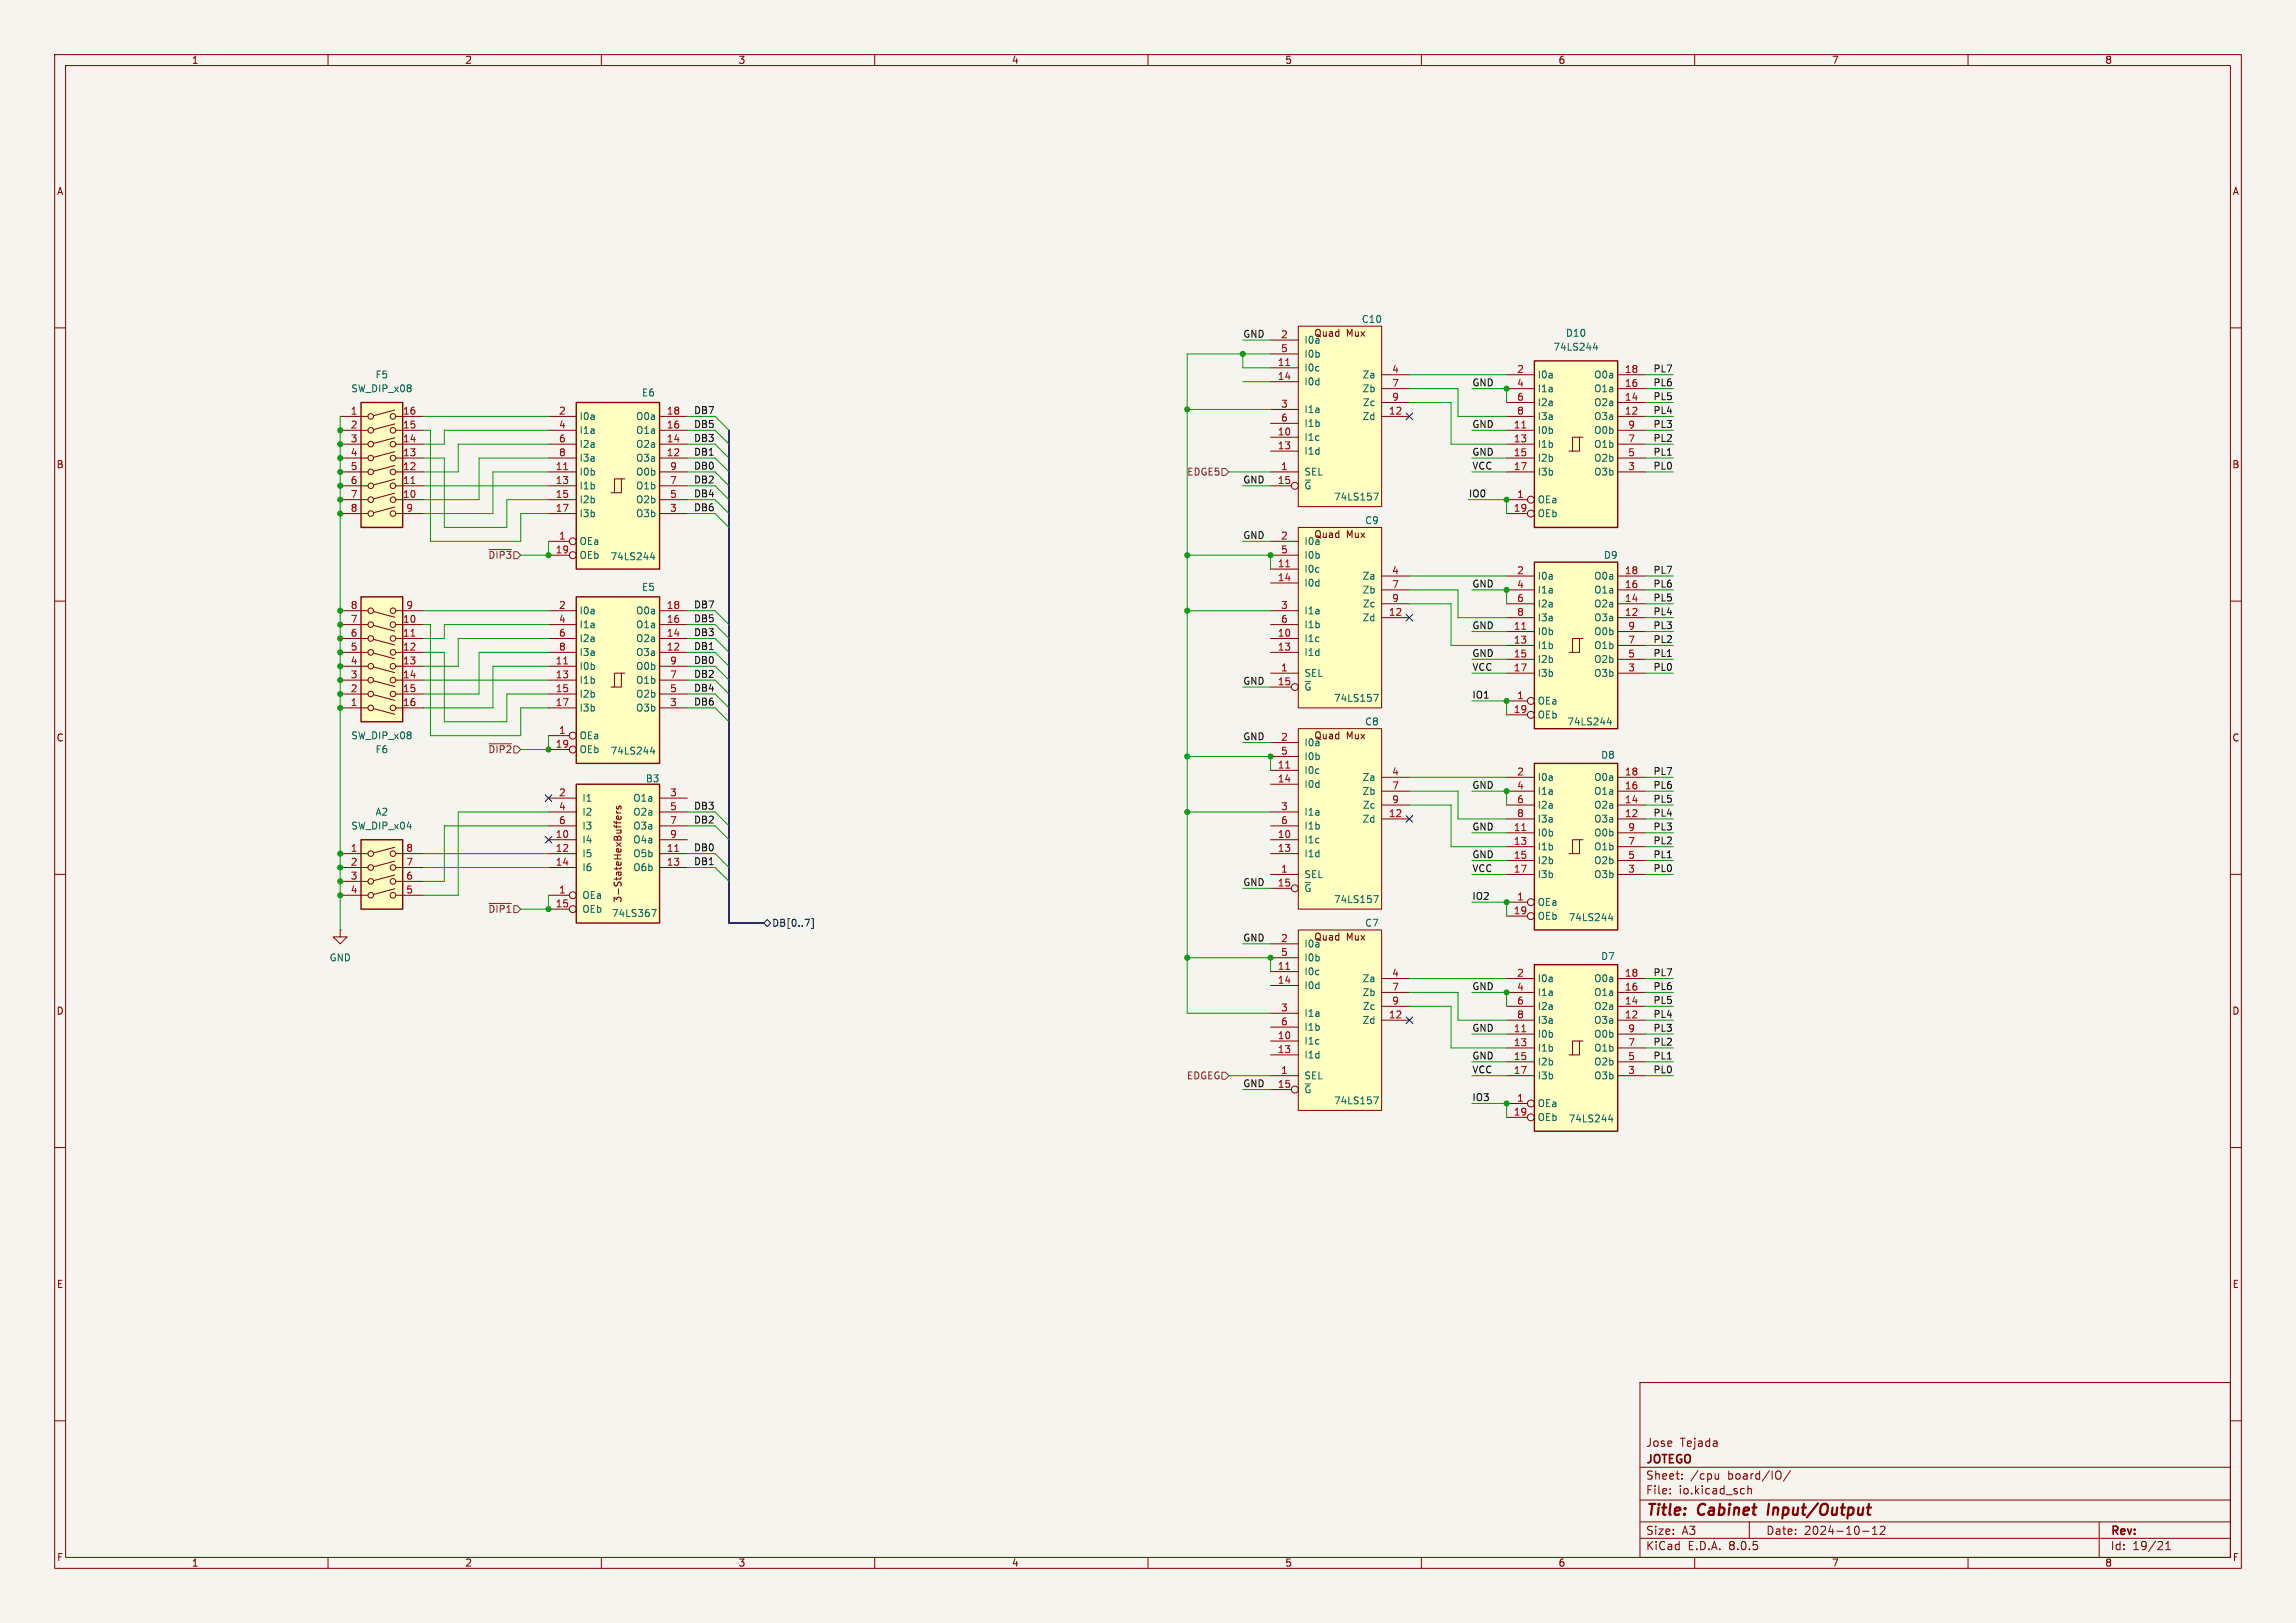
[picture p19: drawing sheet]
<svg xmlns="http://www.w3.org/2000/svg" width="420mm" height="297mm" viewBox="0 0 420 297" stroke-linecap="round" stroke-linejoin="round" font-family="sans-serif">
<defs><g id="words">
<g font-size="2.8" fill="#840000">
<text x="301" y="277.9">Title:</text>
<text x="310.6" y="277.9">Cabinet</text>
<text x="324.2" y="277.9">Input/Output</text>
</g>
<g font-size="2.1" fill="#840000">
<text x="301" y="268.2">JOTEGO</text>
<text x="301" y="265">Jose</text>
<text x="307.3" y="265">Tejada</text>
<text x="301" y="273.7">File:</text>
<text x="301" y="271">Sheet:</text>
<text x="307.1" y="273.7">io.kicad_sch</text>
<text x="309.2" y="271">/cpu</text>
<text x="316.1" y="271">board/IO/</text>
<text x="301" y="281.1">Size:</text>
<text x="307.6" y="281.1">A3</text>
<text x="323" y="281.1">Date:</text>
<text x="330" y="281.1">2024-10-12</text>
<text x="386" y="281.3">Rev:</text>
<text x="301" y="283.9">KiCad</text>
<text x="308.7" y="283.9">E.D.A.</text>
<text x="316.3" y="283.9">8.0.5</text>
<text x="386" y="283.9">Id:</text>
<text x="390.1" y="283.9">19/21</text>
</g>
<g font-size="1.8" fill="#840000">
<text x="35" y="11.9">1</text>
<text x="85" y="11.9">2</text>
<text x="135" y="11.9">3</text>
<text x="185" y="11.9">4</text>
<text x="235" y="11.9">5</text>
<text x="285" y="11.9">6</text>
<text x="335" y="11.9">7</text>
<text x="385" y="11.9">8</text>
<text x="10.3" y="35.9">A</text>
<text x="408.3" y="35.9">A</text>
<text x="240.3" y="61.8">Quad</text>
<text x="246.3" y="61.8">Mux</text>
<text x="10.3" y="85.9">B</text>
<text x="408.2" y="85.9">B</text>
<text x="240.3" y="98.7">Quad</text>
<text x="246.3" y="98.7">Mux</text>
<text x="10.3" y="135.9">C</text>
<text x="240.3" y="135.5">Quad</text>
<text x="246.3" y="135.5">Mux</text>
<text x="408.2" y="135.9">C</text>
<text x="113.9" y="165.3" transform="rotate(-90 113.9 165.3)">3-StateHexBuffers</text>
<text x="240.3" y="172.3">Quad</text>
<text x="246.3" y="172.3">Mux</text>
<text x="10.3" y="185.9">D</text>
<text x="408.2" y="185.9">D</text>
<text x="10.3" y="235.9">E</text>
<text x="408.3" y="235.9">E</text>
<text x="10.3" y="285.9">F</text>
<text x="35" y="286.9">1</text>
<text x="85" y="286.9">2</text>
<text x="135" y="286.9">3</text>
<text x="185" y="286.9">4</text>
<text x="235" y="286.9">5</text>
<text x="285" y="286.9">6</text>
<text x="335" y="286.9">7</text>
<text x="385" y="286.9">8</text>
<text x="408.3" y="285.9">F</text>
</g>
<g font-size="1.8" fill="#006464">
<text x="249" y="59.3">C10</text>
<text x="238.5" y="63.1">I0a</text>
<text x="238.5" y="65.6">I0b</text>
<text x="284" y="64.4">74LS244</text>
<text x="286.3" y="61.8">D10</text>
<text x="64.2" y="72">SW_DIP_x08</text>
<text x="68.6" y="69.4">F5</text>
<text x="238.5" y="68.2">I0c</text>
<text x="238.5" y="70.7">I0d</text>
<text x="249.2" y="69.4">Za</text>
<text x="249.2" y="72">Zb</text>
<text x="281.2" y="69.4">I0a</text>
<text x="281.2" y="72">I1a</text>
<text x="291.5" y="72">O1a</text>
<text x="291.5" y="69.4">O0a</text>
<text x="105.9" y="77.1">I0a</text>
<text x="116.2" y="77.1">O0a</text>
<text x="117.3" y="72.7">E6</text>
<text x="238.5" y="75.8">I1a</text>
<text x="249.2" y="77.1">Zd</text>
<text x="249.2" y="74.5">Zc</text>
<text x="281.2" y="74.5">I2a</text>
<text x="281.2" y="77.1">I3a</text>
<text x="291.5" y="77.1">O3a</text>
<text x="291.5" y="74.5">O2a</text>
<text x="105.9" y="79.6">I1a</text>
<text x="105.9" y="82.1">I2a</text>
<text x="116.2" y="82.1">O2a</text>
<text x="116.2" y="79.6">O1a</text>
<text x="238.5" y="80.9">I1c</text>
<text x="238.5" y="83.4">I1d</text>
<text x="238.5" y="78.3">I1b</text>
<text x="281.2" y="79.6">I0b</text>
<text x="281.2" y="82.1">I1b</text>
<text x="291.5" y="82.1">O1b</text>
<text x="291.5" y="79.6">O0b</text>
<text x="105.9" y="87.2">I0b</text>
<text x="105.9" y="89.8">I1b</text>
<text x="105.9" y="84.7">I3a</text>
<text x="116.2" y="84.7">O3a</text>
<text x="116.2" y="89.8">O1b</text>
<text x="116.2" y="87.2">O0b</text>
<text x="238.5" y="87.2">SEL</text>
<text x="238.5" y="89.8">~{G}</text>
<text x="281.2" y="84.7">I2b</text>
<text x="281.2" y="87.2">I3b</text>
<text x="291.5" y="87.2">O3b</text>
<text x="291.5" y="84.7">O2b</text>
<text x="105.9" y="92.3">I2b</text>
<text x="105.9" y="94.8">I3b</text>
<text x="116.2" y="94.8">O3b</text>
<text x="116.2" y="92.3">O2b</text>
<text x="243.9" y="91.8">74LS157</text>
<text x="281.2" y="92.3">OEa</text>
<text x="281.2" y="94.8">OEb</text>
<text x="105.9" y="99.9">OEa</text>
<text x="238.5" y="99.9">I0a</text>
<text x="249.6" y="96.1">C9</text>
<text x="105.9" y="102.5">OEb</text>
<text x="111.6" y="102.7">74LS244</text>
<text x="238.5" y="105">I0c</text>
<text x="238.5" y="107.5">I0d</text>
<text x="238.5" y="102.5">I0b</text>
<text x="249.2" y="106.3">Za</text>
<text x="281.2" y="106.3">I0a</text>
<text x="291.5" y="106.3">O0a</text>
<text x="293.3" y="102.5">D9</text>
<text x="105.9" y="112.6">I0a</text>
<text x="116.2" y="112.6">O0a</text>
<text x="117.3" y="108.3">E5</text>
<text x="238.5" y="112.6">I1a</text>
<text x="249.2" y="113.9">Zd</text>
<text x="249.2" y="108.8">Zb</text>
<text x="249.2" y="111.4">Zc</text>
<text x="281.2" y="108.8">I1a</text>
<text x="281.2" y="111.4">I2a</text>
<text x="281.2" y="113.9">I3a</text>
<text x="291.5" y="113.9">O3a</text>
<text x="291.5" y="111.4">O2a</text>
<text x="291.5" y="108.8">O1a</text>
<text x="105.9" y="115.2">I1a</text>
<text x="105.9" y="117.7">I2a</text>
<text x="116.2" y="117.7">O2a</text>
<text x="116.2" y="115.2">O1a</text>
<text x="238.5" y="117.7">I1c</text>
<text x="238.5" y="115.2">I1b</text>
<text x="281.2" y="116.4">I0b</text>
<text x="281.2" y="119">I1b</text>
<text x="291.5" y="119">O1b</text>
<text x="291.5" y="116.4">O0b</text>
<text x="105.9" y="122.8">I0b</text>
<text x="105.9" y="125.3">I1b</text>
<text x="105.9" y="120.2">I3a</text>
<text x="116.2" y="120.2">O3a</text>
<text x="116.2" y="125.3">O1b</text>
<text x="116.2" y="122.8">O0b</text>
<text x="238.5" y="124.1">SEL</text>
<text x="238.5" y="120.2">I1d</text>
<text x="281.2" y="121.5">I2b</text>
<text x="281.2" y="124.1">I3b</text>
<text x="291.5" y="124.1">O3b</text>
<text x="291.5" y="121.5">O2b</text>
<text x="105.9" y="127.9">I2b</text>
<text x="105.9" y="130.4">I3b</text>
<text x="116.2" y="130.4">O3b</text>
<text x="116.2" y="127.9">O2b</text>
<text x="238.5" y="126.6">~{G}</text>
<text x="243.9" y="128.6">74LS157</text>
<text x="281.2" y="129.1">OEa</text>
<text x="281.2" y="131.7">OEb</text>
<text x="64.2" y="135.5">SW_DIP_x08</text>
<text x="105.9" y="135.5">OEa</text>
<text x="238.5" y="136.8">I0a</text>
<text x="249.6" y="132.9">C8</text>
<text x="286.6" y="132.9">74LS244</text>
<text x="68.6" y="138">F6</text>
<text x="105.9" y="138">OEb</text>
<text x="111.6" y="138.3">74LS244</text>
<text x="118" y="143.4">B3</text>
<text x="238.5" y="141.8">I0c</text>
<text x="238.5" y="139.3">I0b</text>
<text x="249.2" y="143.1">Za</text>
<text x="281.2" y="143.1">I0a</text>
<text x="291.5" y="143.1">O0a</text>
<text x="292.8" y="139">D8</text>
<text x="68.6" y="149.5">A2</text>
<text x="106.4" y="146.9">I1</text>
<text x="106.4" y="149.5">I2</text>
<text x="115.7" y="146.9">O1a</text>
<text x="115.7" y="149.5">O2a</text>
<text x="238.5" y="144.4">I0d</text>
<text x="238.5" y="149.5">I1a</text>
<text x="249.2" y="145.6">Zb</text>
<text x="249.2" y="148.2">Zc</text>
<text x="281.2" y="145.6">I1a</text>
<text x="281.2" y="148.2">I2a</text>
<text x="291.5" y="148.2">O2a</text>
<text x="291.5" y="145.6">O1a</text>
<text x="64.2" y="152">SW_DIP_x04</text>
<text x="106.4" y="154.5">I4</text>
<text x="106.4" y="152">I3</text>
<text x="115.7" y="152">O3a</text>
<text x="115.7" y="154.5">O4a</text>
<text x="238.5" y="154.5">I1c</text>
<text x="238.5" y="152">I1b</text>
<text x="249.2" y="150.7">Zd</text>
<text x="281.2" y="153.3">I0b</text>
<text x="281.2" y="155.8">I1b</text>
<text x="281.2" y="150.7">I3a</text>
<text x="291.5" y="150.7">O3a</text>
<text x="291.5" y="155.8">O1b</text>
<text x="291.5" y="153.3">O0b</text>
<text x="106.4" y="157.1">I5</text>
<text x="106.4" y="159.6">I6</text>
<text x="115.7" y="157.1">O5b</text>
<text x="115.7" y="159.6">O6b</text>
<text x="238.5" y="160.9">SEL</text>
<text x="238.5" y="157.1">I1d</text>
<text x="281.2" y="158.3">I2b</text>
<text x="281.2" y="160.9">I3b</text>
<text x="291.5" y="160.9">O3b</text>
<text x="291.5" y="158.3">O2b</text>
<text x="106.4" y="164.7">OEa</text>
<text x="106.4" y="167.2">OEb</text>
<text x="111.8" y="168">74LS367</text>
<text x="238.5" y="163.4">~{G}</text>
<text x="243.9" y="165.5">74LS157</text>
<text x="281.2" y="166">OEa</text>
<text x="238.5" y="173.6">I0a</text>
<text x="249.6" y="169.8">C7</text>
<text x="281.2" y="168.5">OEb</text>
<text x="286.8" y="168.8">74LS244</text>
<text x="60.2" y="176.1">GND</text>
<text x="238.5" y="178.7">I0c</text>
<text x="238.5" y="176.1">I0b</text>
<text x="249.2" y="179.9">Za</text>
<text x="281.2" y="179.9">I0a</text>
<text x="291.5" y="179.9">O0a</text>
<text x="292.8" y="175.9">D7</text>
<text x="238.5" y="181.2">I0d</text>
<text x="249.2" y="182.5">Zb</text>
<text x="249.2" y="185">Zc</text>
<text x="281.2" y="182.5">I1a</text>
<text x="281.2" y="185">I2a</text>
<text x="291.5" y="185">O2a</text>
<text x="291.5" y="182.5">O1a</text>
<text x="238.5" y="191.4">I1c</text>
<text x="238.5" y="186.3">I1a</text>
<text x="238.5" y="188.8">I1b</text>
<text x="249.2" y="187.6">Zd</text>
<text x="281.2" y="190.1">I0b</text>
<text x="281.2" y="187.6">I3a</text>
<text x="291.5" y="187.6">O3a</text>
<text x="291.5" y="190.1">O0b</text>
<text x="238.5" y="197.7">SEL</text>
<text x="238.5" y="193.9">I1d</text>
<text x="281.2" y="192.6">I1b</text>
<text x="281.2" y="195.2">I2b</text>
<text x="281.2" y="197.7">I3b</text>
<text x="291.5" y="197.7">O3b</text>
<text x="291.5" y="195.2">O2b</text>
<text x="291.5" y="192.6">O1b</text>
<text x="238.5" y="200.3">~{G}</text>
<text x="243.9" y="202.3">74LS157</text>
<text x="281.2" y="202.8">OEa</text>
<text x="281.2" y="205.3">OEb</text>
<text x="286.8" y="205.6">74LS244</text>
</g>
<g font-size="1.8" fill="#0f0f0f">
<text x="227.3" y="61.9">GND</text>
<text x="269.2" y="70.8">GND</text>
<text x="302.4" y="68.2">PL7</text>
<text x="302.4" y="70.8">PL6</text>
<text x="126.9" y="75.9">DB7</text>
<text x="302.4" y="75.9">PL4</text>
<text x="302.4" y="73.3">PL5</text>
<text x="126.9" y="78.4">DB5</text>
<text x="126.9" y="83.5">DB1</text>
<text x="126.9" y="80.9">DB3</text>
<text x="269.2" y="83.5">GND</text>
<text x="269.2" y="78.4">GND</text>
<text x="302.4" y="83.5">PL1</text>
<text x="302.4" y="80.9">PL2</text>
<text x="302.4" y="78.4">PL3</text>
<text x="126.9" y="88.6">DB2</text>
<text x="126.9" y="86">DB0</text>
<text x="227.3" y="88.6">GND</text>
<text x="269.2" y="86">VCC</text>
<text x="302.4" y="86">PL0</text>
<text x="126.9" y="93.6">DB6</text>
<text x="126.9" y="91.1">DB4</text>
<text x="268.6" y="91.1">IO0</text>
<text x="227.3" y="98.7">GND</text>
<text x="269.2" y="107.6">GND</text>
<text x="302.4" y="105.1">PL7</text>
<text x="302.4" y="107.6">PL6</text>
<text x="126.9" y="114">DB5</text>
<text x="126.9" y="111.4">DB7</text>
<text x="302.4" y="112.7">PL4</text>
<text x="302.4" y="110.1">PL5</text>
<text x="126.9" y="119">DB1</text>
<text x="126.9" y="116.5">DB3</text>
<text x="269.2" y="115.2">GND</text>
<text x="302.4" y="115.2">PL3</text>
<text x="302.4" y="117.8">PL2</text>
<text x="126.9" y="124.1">DB2</text>
<text x="126.9" y="121.6">DB0</text>
<text x="227.3" y="125.4">GND</text>
<text x="269.2" y="122.8">VCC</text>
<text x="269.2" y="120.3">GND</text>
<text x="302.4" y="122.8">PL0</text>
<text x="302.4" y="120.3">PL1</text>
<text x="126.9" y="129.2">DB6</text>
<text x="126.9" y="126.7">DB4</text>
<text x="269.2" y="127.9">IO1</text>
<text x="227.3" y="135.5">GND</text>
<text x="302.4" y="141.9">PL7</text>
<text x="126.9" y="148.2">DB3</text>
<text x="269.2" y="144.4">GND</text>
<text x="302.4" y="147">PL5</text>
<text x="302.4" y="144.4">PL6</text>
<text x="302.4" y="149.5">PL4</text>
<text x="126.9" y="150.8">DB2</text>
<text x="126.9" y="155.9">DB0</text>
<text x="269.2" y="152.1">GND</text>
<text x="302.4" y="152.1">PL3</text>
<text x="302.4" y="154.6">PL2</text>
<text x="126.9" y="158.4">DB1</text>
<text x="269.2" y="159.7">VCC</text>
<text x="269.2" y="157.1">GND</text>
<text x="302.4" y="159.7">PL0</text>
<text x="302.4" y="157.1">PL1</text>
<text x="227.3" y="162.2">GND</text>
<text x="269.2" y="164.8">IO2</text>
<text x="227.3" y="172.4">GND</text>
<text x="302.4" y="178.7">PL7</text>
<text x="269.2" y="181.3">GND</text>
<text x="302.4" y="181.3">PL6</text>
<text x="302.4" y="183.8">PL5</text>
<text x="269.2" y="188.9">GND</text>
<text x="302.4" y="191.4">PL2</text>
<text x="302.4" y="186.3">PL4</text>
<text x="302.4" y="188.9">PL3</text>
<text x="269.2" y="196.5">VCC</text>
<text x="269.2" y="194">GND</text>
<text x="302.4" y="194">PL1</text>
<text x="302.4" y="196.5">PL0</text>
<text x="227.3" y="199">GND</text>
<text x="269.2" y="201.6">IO3</text>
</g>
<g font-size="1.8" fill="#a90000">
<text x="234.2" y="62">2</text>
<text x="234.2" y="64.5">5</text>
<text x="233.6" y="67.1">11</text>
<text x="233.6" y="69.6">14</text>
<text x="254.6" y="68.3">4</text>
<text x="254.6" y="70.9">7</text>
<text x="277.4" y="68.3">2</text>
<text x="277.4" y="70.9">4</text>
<text x="297.1" y="70.9">16</text>
<text x="297.1" y="68.3">18</text>
<text x="64.1" y="75.9">1</text>
<text x="73.6" y="75.9">16</text>
<text x="102.2" y="75.9">2</text>
<text x="121.9" y="75.9">18</text>
<text x="234.2" y="74.7">3</text>
<text x="234.2" y="77.2">6</text>
<text x="254" y="75.9">12</text>
<text x="254.6" y="73.4">9</text>
<text x="277.4" y="73.4">6</text>
<text x="277.4" y="75.9">8</text>
<text x="297.1" y="75.9">12</text>
<text x="297.1" y="73.4">14</text>
<text x="64.1" y="78.5">2</text>
<text x="64.1" y="81">3</text>
<text x="64.1" y="83.6">4</text>
<text x="73.6" y="83.6">13</text>
<text x="73.6" y="81">14</text>
<text x="73.6" y="78.5">15</text>
<text x="102.2" y="78.5">4</text>
<text x="102.2" y="81">6</text>
<text x="102.2" y="83.6">8</text>
<text x="121.9" y="83.6">12</text>
<text x="121.9" y="81">14</text>
<text x="121.9" y="78.5">16</text>
<text x="233.6" y="79.8">10</text>
<text x="233.6" y="82.3">13</text>
<text x="276.8" y="78.5">11</text>
<text x="276.8" y="81">13</text>
<text x="276.8" y="83.6">15</text>
<text x="297.7" y="83.6">5</text>
<text x="297.7" y="81">7</text>
<text x="297.7" y="78.5">9</text>
<text x="64.1" y="86.1">5</text>
<text x="64.1" y="88.6">6</text>
<text x="73.6" y="88.6">11</text>
<text x="73.6" y="86.1">12</text>
<text x="101.6" y="86.1">11</text>
<text x="101.6" y="88.6">13</text>
<text x="122.5" y="88.6">7</text>
<text x="122.5" y="86.1">9</text>
<text x="233.6" y="88.6">15</text>
<text x="234.2" y="86.1">1</text>
<text x="276.8" y="86.1">17</text>
<text x="297.7" y="86.1">3</text>
<text x="64.1" y="91.2">7</text>
<text x="64.1" y="93.7">8</text>
<text x="73.6" y="91.2">10</text>
<text x="74.2" y="93.7">9</text>
<text x="101.6" y="91.2">15</text>
<text x="101.6" y="93.7">17</text>
<text x="122.5" y="93.7">3</text>
<text x="122.5" y="91.2">5</text>
<text x="276.8" y="93.7">19</text>
<text x="277.4" y="91.2">1</text>
<text x="101.6" y="101.3">19</text>
<text x="102.2" y="98.8">1</text>
<text x="234.2" y="98.8">2</text>
<text x="234.2" y="101.3">5</text>
<text x="233.6" y="103.9">11</text>
<text x="233.6" y="106.4">14</text>
<text x="254.6" y="105.2">4</text>
<text x="254.6" y="107.7">7</text>
<text x="277.4" y="105.2">2</text>
<text x="277.4" y="107.7">4</text>
<text x="297.1" y="107.7">16</text>
<text x="297.1" y="105.2">18</text>
<text x="64.1" y="111.5">8</text>
<text x="74.2" y="111.5">9</text>
<text x="102.2" y="111.5">2</text>
<text x="121.9" y="111.5">18</text>
<text x="234.2" y="111.5">3</text>
<text x="254" y="112.8">12</text>
<text x="254.6" y="110.2">9</text>
<text x="277.4" y="110.2">6</text>
<text x="277.4" y="112.8">8</text>
<text x="297.1" y="112.8">12</text>
<text x="297.1" y="110.2">14</text>
<text x="64.1" y="119.1">5</text>
<text x="64.1" y="116.6">6</text>
<text x="64.1" y="114">7</text>
<text x="73.6" y="114">10</text>
<text x="73.6" y="116.6">11</text>
<text x="73.6" y="119.1">12</text>
<text x="102.2" y="114">4</text>
<text x="102.2" y="116.6">6</text>
<text x="102.2" y="119.1">8</text>
<text x="121.9" y="119.1">12</text>
<text x="121.9" y="116.6">14</text>
<text x="121.9" y="114">16</text>
<text x="233.6" y="116.6">10</text>
<text x="233.6" y="119.1">13</text>
<text x="234.2" y="114">6</text>
<text x="276.8" y="115.3">11</text>
<text x="276.8" y="117.9">13</text>
<text x="297.7" y="117.9">7</text>
<text x="297.7" y="115.3">9</text>
<text x="64.1" y="124.2">3</text>
<text x="64.1" y="121.7">4</text>
<text x="73.6" y="121.7">13</text>
<text x="73.6" y="124.2">14</text>
<text x="101.6" y="121.7">11</text>
<text x="101.6" y="124.2">13</text>
<text x="122.5" y="124.2">7</text>
<text x="122.5" y="121.7">9</text>
<text x="233.6" y="125.5">15</text>
<text x="234.2" y="122.9">1</text>
<text x="276.8" y="120.4">15</text>
<text x="276.8" y="122.9">17</text>
<text x="297.7" y="122.9">3</text>
<text x="297.7" y="120.4">5</text>
<text x="64.1" y="129.3">1</text>
<text x="64.1" y="126.7">2</text>
<text x="73.6" y="126.7">15</text>
<text x="73.6" y="129.3">16</text>
<text x="101.6" y="126.7">15</text>
<text x="101.6" y="129.3">17</text>
<text x="122.5" y="129.3">3</text>
<text x="122.5" y="126.7">5</text>
<text x="276.8" y="130.6">19</text>
<text x="277.4" y="128">1</text>
<text x="101.6" y="136.9">19</text>
<text x="102.2" y="134.4">1</text>
<text x="234.2" y="135.6">2</text>
<text x="233.6" y="140.7">11</text>
<text x="233.6" y="143.3">14</text>
<text x="234.2" y="138.2">5</text>
<text x="254.6" y="142">4</text>
<text x="277.4" y="142">2</text>
<text x="297.1" y="142">18</text>
<text x="102.2" y="145.8">2</text>
<text x="102.2" y="148.3">4</text>
<text x="122.5" y="145.8">3</text>
<text x="122.5" y="148.3">5</text>
<text x="234.2" y="148.3">3</text>
<text x="254" y="149.6">12</text>
<text x="254.6" y="144.5">7</text>
<text x="254.6" y="147.1">9</text>
<text x="277.4" y="144.5">4</text>
<text x="277.4" y="147.1">6</text>
<text x="277.4" y="149.6">8</text>
<text x="297.1" y="149.6">12</text>
<text x="297.1" y="147.1">14</text>
<text x="297.1" y="144.5">16</text>
<text x="64.1" y="156">1</text>
<text x="74.2" y="156">8</text>
<text x="101.6" y="153.4">10</text>
<text x="101.6" y="156">12</text>
<text x="102.2" y="150.9">6</text>
<text x="121.9" y="156">11</text>
<text x="122.5" y="150.9">7</text>
<text x="122.5" y="153.4">9</text>
<text x="233.6" y="153.4">10</text>
<text x="233.6" y="156">13</text>
<text x="234.2" y="150.9">6</text>
<text x="276.8" y="152.1">11</text>
<text x="276.8" y="154.7">13</text>
<text x="297.7" y="154.7">7</text>
<text x="297.7" y="152.1">9</text>
<text x="64.1" y="158.5">2</text>
<text x="64.1" y="161">3</text>
<text x="74.2" y="161">6</text>
<text x="74.2" y="158.5">7</text>
<text x="101.6" y="158.5">14</text>
<text x="121.9" y="158.5">13</text>
<text x="234.2" y="159.8">1</text>
<text x="276.8" y="157.2">15</text>
<text x="276.8" y="159.8">17</text>
<text x="297.7" y="159.8">3</text>
<text x="297.7" y="157.2">5</text>
<text x="64.1" y="163.6">4</text>
<text x="74.2" y="163.6">5</text>
<text x="101.6" y="166.1">15</text>
<text x="102.2" y="163.6">1</text>
<text x="233.6" y="162.3">15</text>
<text x="276.8" y="167.4">19</text>
<text x="277.4" y="164.8">1</text>
<text x="234.2" y="172.5">2</text>
<text x="233.6" y="177.5">11</text>
<text x="234.2" y="175">5</text>
<text x="254.6" y="178.8">4</text>
<text x="277.4" y="178.8">2</text>
<text x="297.1" y="178.8">18</text>
<text x="233.6" y="180.1">14</text>
<text x="234.2" y="185.2">3</text>
<text x="254.6" y="181.4">7</text>
<text x="254.6" y="183.9">9</text>
<text x="277.4" y="181.4">4</text>
<text x="277.4" y="183.9">6</text>
<text x="297.1" y="183.9">14</text>
<text x="297.1" y="181.4">16</text>
<text x="233.6" y="190.2">10</text>
<text x="234.2" y="187.7">6</text>
<text x="254" y="186.4">12</text>
<text x="276.8" y="189">11</text>
<text x="276.8" y="191.5">13</text>
<text x="277.4" y="186.4">8</text>
<text x="297.1" y="186.4">12</text>
<text x="297.7" y="191.5">7</text>
<text x="297.7" y="189">9</text>
<text x="233.6" y="192.8">13</text>
<text x="234.2" y="196.6">1</text>
<text x="276.8" y="194.1">15</text>
<text x="276.8" y="196.6">17</text>
<text x="297.7" y="196.6">3</text>
<text x="297.7" y="194.1">5</text>
<text x="233.6" y="199.1">15</text>
<text x="277.4" y="201.7">1</text>
<text x="276.8" y="204.2">19</text>
</g>
<g font-size="1.8" fill="#725600">
<text x="217.1" y="87.2">EDGE5</text>
<text x="89.2" y="102.5">~{DIP3}</text>
<text x="89.2" y="138">~{DIP2}</text>
<text x="89.2" y="167.2">~{DIP1}</text>
<text x="217" y="197.7">EDGEG</text>
</g>
<text font-size="1.8" fill="#000084" x="141.2" y="169.8">DB[0..7]</text>
</g></defs>
<path d="M0 0h420v297h-420z" fill="#f5f4ef" stroke="#f5f4ef" stroke-width=".18"/>
<g fill="none" stroke="#840000" stroke-width=".18">
<path d="M10 10h400v277h-400zM12 12h396v273h-396zM60 10v2M110 10v2M160 10v2M210 10v2M260 10v2M310 10v2M360 10v2M10 60h2M408 60h2M10 110h2"/>
<path d="M408 110h2M10 160h2M408 160h2M10 210h2M408 210h2M10 260h2M300 253h108v32h-108zM408 260h2M300 278.5h108M300 274.5h108M300 268.5h108M305.5 273.2v.2"/>
<path d="M305.5 272.5v.1M307.7 270.5v.2M307.7 269.8v.1M313.7 270.5l.2 .2 .5-.2M314.4 269.7v1M319.7 271.9v1.5M319.7 272.5l.2-.1 .4 .1 .1 .9M320 278.5v3M325.4 269.2l.2 .1a.96 .96 0 0 1-.2 1.4M327.5 269.1l-1.3 1.9M342.5 279.7l.4-.4v1.5M343.9 279.4l.6-.1 .2 .1 .1 .3-.9 1.1h.9"/>
<path d="M384 278.5v6.5M60 285v2M110 285v2M160 285v2M210 285v2M260 285v2M300 281.5h108M310 285v2M340.7 280.2h1.2M342.5 280.8h.9M360 285v2M396.2 283.6h.8"/>
<path d="M396.2 282.5l.4-.4v1.5"/>
</g>
<path d="M323.6 275.2l-.3 2M341.5 275.9h.8" fill="none" stroke="#840000" stroke-width=".4"/>
<path d="M237.5 170.2h15.2v33h-15.2z" fill="#ffffc2"/>
<g fill="none" stroke="#840000" stroke-width=".18">
<path d="M232.4 177.8h5.1M232.4 172.7h5.1M232.4 175.3h5.1M237.5 170.2h15.2v33h-15.2zM252.7 179.1h5.1M232.4 196.9h5.1M232.4 190.5h5.1M232.4 193h5.1M232.4 180.3h5.1M232.4 199.4h3.8M232.4 185.4h5.1M232.4 188h5.1"/>
<path d="M252.7 186.7h5.1M252.7 181.6h5.1M252.7 184.2h5.1"/>
<circle cx="236.9" cy="199.4" r=".63"/>
</g>
<path d="M235.2 177.4h.7" fill="none" stroke="#a90000" stroke-width=".18"/>
<path d="M251.3 200.7h.8l-.5 1.3" fill="none" stroke="#006464" stroke-width=".18"/>
<path d="M66 153.7h7.7v12.7h-7.7z" fill="#ffffc2"/>
<g fill="none" stroke="#840000" stroke-width=".18">
<path d="M62.2 156.2h5.1M62.2 158.8h5.1M72.2 157.6l-3.9 1M72.2 155l-3.9 1.1M72.4 156.2h5.1M72.4 158.8h5.1M62.2 161.3h5.1M62.2 163.8h5.1M72.2 162.6l-3.9 1.1M72.2 160.1l-3.9 1.1M72.4 161.3h5.1M72.4 163.8h5.1"/>
<circle cx="67.8" cy="158.8" r=".51"/>
<circle cx="67.8" cy="156.2" r=".51"/>
<circle cx="71.9" cy="158.8" r=".51"/>
<circle cx="71.9" cy="156.2" r=".51"/>
<circle cx="67.8" cy="161.3" r=".51"/>
<circle cx="67.8" cy="163.8" r=".51"/>
<circle cx="71.9" cy="163.8" r=".51"/>
<circle cx="71.9" cy="161.3" r=".51"/>
</g>
<path d="M66 153.7h7.7v12.7h-7.7z" fill="none" stroke="#840000" stroke-width=".25"/>
<path d="M280.7 66h15.2v30.5h-15.2z" fill="#ffffc2"/>
<g fill="none" stroke="#840000" stroke-width=".18">
<path d="M275.6 78.7h5.1M275.6 76.2h5.1M275.6 73.7h5.1M275.6 71.1h5.1M275.6 68.6h5.1M295.9 78.7h5.1M295.9 76.2h5.1M295.9 73.7h5.1M295.9 71.1h5.1M295.9 68.6h5.1M275.6 91.4h3.8M275.6 81.3h5.1"/>
<path d="M275.6 83.8h5.1M275.6 86.4h5.1M275.6 94h3.8M288.9 80h-1.2v2.6M289.6 80h-.7v2.6h-1.9M295.9 81.3h5.1M295.9 83.8h5.1M295.9 86.4h5.1"/>
<circle cx="280" cy="91.4" r=".63"/>
<circle cx="280" cy="94" r=".63"/>
</g>
<path d="M280.7 66h15.2v30.5h-15.2z" fill="none" stroke="#840000" stroke-width=".25"/>
<path d="M278.4 78.3h.7" fill="none" stroke="#a90000" stroke-width=".18"/>
<path d="M291.8 62.7l-.3 1h.7M292.1 63.2v.9" fill="none" stroke="#006464" stroke-width=".18"/>
<path d="M66 109.2h7.7v22.9h-7.7z" fill="#ffffc2"/>
<g fill="none" stroke="#840000" stroke-width=".18">
<path d="M62.2 114.3h5.1M62.2 116.8h5.1M62.2 119.4h5.1M62.2 111.8h5.1M68.3 111.9l3.9 1.1M68.3 114.5l3.9 1M68.3 117l3.9 1M68.3 119.5l3.9 1M72.4 114.3h5.1M72.4 116.8h5.1M72.4 119.4h5.1M72.4 111.8h5.1"/>
<path d="M62.2 129.5h5.1M62.2 121.9h5.1M62.2 124.5h5.1M62.2 127h5.1M68.3 122l3.9 1.1M68.3 124.6l3.9 1M68.3 127.1l3.9 1.1M68.3 129.7l3.9 1M72.4 129.5h5.1M72.4 121.9h5.1M72.4 124.5h5.1M72.4 127h5.1"/>
<path d="M62.2 170.2v1.3h1.3l-1.3 1.2-1.2-1.2h1.2M62.2 170.2h.1"/>
<circle cx="67.8" cy="114.3" r=".51"/>
<circle cx="67.8" cy="119.4" r=".51"/>
<circle cx="67.8" cy="111.8" r=".51"/>
<circle cx="67.8" cy="116.8" r=".51"/>
<circle cx="71.9" cy="114.3" r=".51"/>
<circle cx="71.9" cy="111.8" r=".51"/>
<circle cx="71.9" cy="116.8" r=".51"/>
<circle cx="71.9" cy="119.4" r=".51"/>
<circle cx="67.8" cy="121.9" r=".51"/>
<circle cx="67.8" cy="124.5" r=".51"/>
<circle cx="67.8" cy="127" r=".51"/>
<circle cx="67.8" cy="129.5" r=".51"/>
<circle cx="71.9" cy="129.5" r=".51"/>
<circle cx="71.9" cy="127" r=".51"/>
<circle cx="71.9" cy="121.9" r=".51"/>
<circle cx="71.9" cy="124.5" r=".51"/>
</g>
<path d="M66 109.2h7.7v22.9h-7.7z" fill="none" stroke="#840000" stroke-width=".25"/>
<path d="M75.2 116.4h.7" fill="none" stroke="#a90000" stroke-width=".18"/>
<path d="M105.4 143.5h15.2v25.4h-15.2z" fill="#ffffc2"/>
<path d="M105.4 143.5h15.2v25.4h-15.2z" fill="none" stroke="#840000" stroke-width=".25"/>
<g fill="none" stroke="#840000" stroke-width=".18">
<path d="M100.3 153.7h5.1M100.3 156.2h5.1M100.3 158.8h5.1M100.3 146.1h5.1M100.3 148.6h5.1M100.3 151.1h5.1M112.8 148.4l.2 .4M112.8 148.8h.8M112.8 147.6v.3l.1 .1h.2l.1-.4h.3v.4M113.5 149.4l.1 .3-.2 .2h-.6v-.5l.3-.1 .1 .6M120.6 153.7h5.1M120.6 156.2h5.1"/>
<path d="M120.6 158.8h5.1M120.6 146.1h5.1M120.6 148.6h5.1M120.6 151.1h5.1M100.3 163.8h3.8M100.3 166.4h3.8"/>
<circle cx="104.8" cy="166.4" r=".63"/>
<circle cx="104.8" cy="163.8" r=".63"/>
</g>
<path d="M123.4 155.8h.8" fill="none" stroke="#a90000" stroke-width=".18"/>
<path d="M119.2 166.4h.8l-.5 1.3" fill="none" stroke="#006464" stroke-width=".18"/>
<path d="M237.5 133.4h15.2v33h-15.2z" fill="#ffffc2"/>
<g fill="none" stroke="#840000" stroke-width=".18">
<path d="M232.4 135.9h5.1M232.4 138.4h5.1M237.5 133.4h15.2v33h-15.2zM232.4 153.7h5.1M232.4 141h5.1M232.4 156.2h5.1M232.4 143.5h5.1M232.4 148.6h5.1M232.4 151.1h5.1M252.7 149.9h5.1M252.7 142.2h5.1M252.7 144.8h5.1"/>
<path d="M252.7 147.3h5.1M232.4 160h5.1M232.4 162.6h3.8"/>
<circle cx="236.9" cy="162.6" r=".63"/>
</g>
<path d="M235.2 140.6h.7" fill="none" stroke="#a90000" stroke-width=".18"/>
<path d="M251.3 163.9h.8l-.5 1.3" fill="none" stroke="#006464" stroke-width=".18"/>
<path d="M280.7 176.5h15.2v30.5h-15.2z" fill="#ffffc2"/>
<g fill="none" stroke="#840000" stroke-width=".18">
<path d="M275.6 179.1h5.1M295.9 179.1h5.1M275.6 189.2h5.1M275.6 186.7h5.1M275.6 191.8h5.1M275.6 184.2h5.1M275.6 194.3h5.1M275.6 181.6h5.1M275.6 196.9h5.1M288.9 190.5h-1.2v2.5M289.6 190.5h-.7v2.5h-1.9M295.9 189.2h5.1"/>
<path d="M295.9 186.7h5.1M295.9 191.8h5.1M295.9 184.2h5.1M295.9 194.3h5.1M295.9 181.6h5.1M295.9 196.9h5.1M275.6 201.9h3.8M275.6 204.5h3.8"/>
<circle cx="280" cy="204.5" r=".63"/>
<circle cx="280" cy="201.9" r=".63"/>
</g>
<path d="M280.7 176.5h15.2v30.5h-15.2z" fill="none" stroke="#840000" stroke-width=".25"/>
<path d="M278.4 188.8h.7" fill="none" stroke="#a90000" stroke-width=".18"/>
<path d="M294.6 204l-.3 .9h.7M294.9 204.5v.8" fill="none" stroke="#006464" stroke-width=".18"/>
<path d="M105.4 109.2h15.2v30.5h-15.2z" fill="#ffffc2"/>
<g fill="none" stroke="#840000" stroke-width=".18">
<path d="M100.3 119.4h5.1M100.3 116.8h5.1M100.3 114.3h5.1M100.3 111.8h5.1M120.6 119.4h5.1M120.6 116.8h5.1M120.6 114.3h5.1M120.6 111.8h5.1M100.3 134.6h3.8M100.3 121.9h5.1M100.3 124.5h5.1M100.3 127h5.1"/>
<path d="M100.3 129.5h5.1M100.3 137.2h3.8M113.7 123.2h-1.3v2.5M114.3 123.2h-.6v2.5h-1.9M120.6 121.9h5.1M120.6 124.5h5.1M120.6 127h5.1M120.6 129.5h5.1"/>
<circle cx="104.8" cy="137.2" r=".63"/>
<circle cx="104.8" cy="134.6" r=".63"/>
</g>
<path d="M105.4 109.2h15.2v30.5h-15.2z" fill="none" stroke="#840000" stroke-width=".25"/>
<path d="M103.1 121.5h.7" fill="none" stroke="#a90000" stroke-width=".18"/>
<path d="M119.3 136.7l-.3 .9h.8M119.6 137.1v.9" fill="none" stroke="#006464" stroke-width=".18"/>
<path d="M66 73.7h7.7v22.8h-7.7z" fill="#ffffc2"/>
<g fill="none" stroke="#840000" stroke-width=".18">
<path d="M62.2 76.2h5.1M62.2 78.7h5.1M72.2 77.6l-3.9 1M72.2 75l-3.9 1.1M72.4 76.2h5.1M72.4 78.7h5.1M62.2 91.4h5.1M62.2 88.9h5.1M62.2 86.4h5.1M62.2 83.8h5.1M62.2 81.3h5.1M62.2 94h5.1"/>
<path d="M72.2 92.8l-3.9 1M72.2 90.2l-3.9 1.1M72.2 87.7l-3.9 1M72.2 85.2l-3.9 1M72.2 82.7l-3.9 1M72.2 80.1l-3.9 1.1M72.4 91.4h5.1M72.4 88.9h5.1M72.4 86.4h5.1M72.4 83.8h5.1M72.4 81.3h5.1M72.4 94h5.1"/>
<circle cx="67.8" cy="76.2" r=".51"/>
<circle cx="67.8" cy="78.7" r=".51"/>
<circle cx="71.9" cy="76.2" r=".51"/>
<circle cx="71.9" cy="78.7" r=".51"/>
<circle cx="67.8" cy="94" r=".51"/>
<circle cx="67.8" cy="91.4" r=".51"/>
<circle cx="67.8" cy="83.8" r=".51"/>
<circle cx="67.8" cy="86.4" r=".51"/>
<circle cx="67.8" cy="81.3" r=".51"/>
<circle cx="67.8" cy="88.9" r=".51"/>
<circle cx="71.9" cy="86.4" r=".51"/>
<circle cx="71.9" cy="94" r=".51"/>
<circle cx="71.9" cy="83.8" r=".51"/>
<circle cx="71.9" cy="91.4" r=".51"/>
<circle cx="71.9" cy="88.9" r=".51"/>
<circle cx="71.9" cy="81.3" r=".51"/>
</g>
<path d="M66 73.7h7.7v22.8h-7.7z" fill="none" stroke="#840000" stroke-width=".25"/>
<path d="M75.2 88.5h.7" fill="none" stroke="#a90000" stroke-width=".18"/>
<path d="M280.7 139.7h15.2v30.5h-15.2z" fill="#ffffc2"/>
<g fill="none" stroke="#840000" stroke-width=".18">
<path d="M275.6 152.4h5.1M275.6 149.9h5.1M275.6 154.9h5.1M275.6 147.3h5.1M275.6 157.5h5.1M275.6 144.8h5.1M275.6 142.2h5.1M288.9 153.7h-1.2v2.5M289.6 153.7h-.7v2.5h-1.9M295.9 152.4h5.1M295.9 149.9h5.1M295.9 154.9h5.1"/>
<path d="M295.9 147.3h5.1M295.9 157.5h5.1M295.9 144.8h5.1M295.9 142.2h5.1M275.6 165.1h3.8M275.6 160h5.1M275.6 167.6h3.8M295.9 160h5.1"/>
<circle cx="280" cy="167.6" r=".63"/>
<circle cx="280" cy="165.1" r=".63"/>
</g>
<path d="M280.7 139.7h15.2v30.5h-15.2z" fill="none" stroke="#840000" stroke-width=".25"/>
<path d="M278.4 152h.7" fill="none" stroke="#a90000" stroke-width=".18"/>
<path d="M294.6 167.1l-.3 1h.7M294.9 167.6v.9" fill="none" stroke="#006464" stroke-width=".18"/>
<path d="M105.4 73.7h15.2v30.4h-15.2z" fill="#ffffc2"/>
<g fill="none" stroke="#840000" stroke-width=".18">
<path d="M100.3 78.7h5.1M100.3 76.2h5.1M120.6 78.7h5.1M120.6 76.2h5.1M100.3 99.1h3.8M100.3 86.4h5.1M100.3 83.8h5.1M100.3 88.9h5.1M100.3 81.3h5.1M100.3 91.4h5.1M100.3 94h5.1M113.7 87.6h-1.3v2.6"/>
<path d="M114.3 87.6h-.6v2.6h-1.9M120.6 86.4h5.1M120.6 83.8h5.1M120.6 88.9h5.1M120.6 81.3h5.1M120.6 91.4h5.1M120.6 94h5.1M100.3 101.6h3.8"/>
<circle cx="104.8" cy="99.1" r=".63"/>
<circle cx="104.8" cy="101.6" r=".63"/>
</g>
<path d="M105.4 73.7h15.2v30.4h-15.2z" fill="none" stroke="#840000" stroke-width=".25"/>
<path d="M103.1 85.9h.7" fill="none" stroke="#a90000" stroke-width=".18"/>
<path d="M119.3 101.1l-.3 .9h.8M119.6 101.6v.8" fill="none" stroke="#006464" stroke-width=".18"/>
<path d="M280.7 102.9h15.2v30.5h-15.2z" fill="#ffffc2"/>
<g fill="none" stroke="#840000" stroke-width=".18">
<path d="M275.6 115.6h5.1M275.6 113h5.1M275.6 118.1h5.1M275.6 110.5h5.1M275.6 108h5.1M275.6 105.4h5.1M288.9 116.8h-1.2v2.6M289.6 116.8h-.7v2.6h-1.9M295.9 115.6h5.1M295.9 113h5.1M295.9 118.1h5.1M295.9 110.5h5.1"/>
<path d="M295.9 108h5.1M295.9 105.4h5.1M275.6 128.3h3.8M275.6 120.7h5.1M275.6 123.2h5.1M275.6 130.8h3.8M295.9 120.7h5.1M295.9 123.2h5.1"/>
<circle cx="280" cy="130.8" r=".63"/>
<circle cx="280" cy="128.3" r=".63"/>
</g>
<path d="M280.7 102.9h15.2v30.5h-15.2z" fill="none" stroke="#840000" stroke-width=".25"/>
<path d="M278.4 115.2h.7" fill="none" stroke="#a90000" stroke-width=".18"/>
<path d="M294.3 131.3l-.3 .9h.8M294.6 131.8v.9" fill="none" stroke="#006464" stroke-width=".18"/>
<path d="M237.5 96.5h15.2v33h-15.2z" fill="#ffffc2"/>
<g fill="none" stroke="#840000" stroke-width=".18">
<path d="M232.4 99.1h5.1M237.5 96.5h15.2v33h-15.2zM232.4 116.8h5.1M232.4 104.1h5.1M232.4 119.4h5.1M232.4 106.7h5.1M232.4 111.8h5.1M232.4 101.6h5.1M232.4 114.3h5.1M252.7 113h5.1M252.7 105.4h5.1M252.7 108h5.1"/>
<path d="M252.7 110.5h5.1M232.4 123.2h5.1M232.4 125.7h3.8"/>
<circle cx="236.9" cy="125.7" r=".63"/>
</g>
<path d="M235.2 103.7h.7" fill="none" stroke="#a90000" stroke-width=".18"/>
<path d="M251.3 127.1h.8l-.5 1.2" fill="none" stroke="#006464" stroke-width=".18"/>
<path d="M237.5 59.7h15.2v33h-15.2z" fill="#ffffc2"/>
<g fill="none" stroke="#840000" stroke-width=".18">
<path d="M237.5 59.7h15.2v33h-15.2zM232.4 67.3h5.1M232.4 69.9h5.1M232.4 62.2h5.1M232.4 74.9h5.1M232.4 64.8h5.1M232.4 77.5h5.1M252.7 76.2h5.1M252.7 68.6h5.1M252.7 71.1h5.1M252.7 73.7h5.1M232.4 86.4h5.1"/>
<path d="M232.4 80h5.1M232.4 82.6h5.1M232.4 88.9h3.8"/>
<circle cx="236.9" cy="88.9" r=".63"/>
</g>
<path d="M235.2 66.9h.7" fill="none" stroke="#a90000" stroke-width=".18"/>
<path d="M251.3 90.2h.8l-.5 1.3" fill="none" stroke="#006464" stroke-width=".18"/>
<path d="M223.5 85.7h.7l.6 .7-.6 .6h-.7zM89.5 100.6h4.1M89.5 136.1h4.1M89.5 165.3h4.1M223.5 196.2h.7l.6 .7-.6 .6h-.7z" fill="none" stroke="#725600" stroke-width=".18"/>
<g fill="none" stroke="#000084" stroke-width=".18">
<path d="M257.2 75.6l1.2 1.2M258.4 75.6l-1.2 1.2M257.2 112.4l1.2 1.2M258.4 112.4l-1.2 1.2M99.7 153.1l1.2 1.2M99.7 145.4l1.2 1.3M100.9 153.1l-1.2 1.2M100.9 145.4l-1.2 1.3M257.2 149.3l1.2 1.2M258.4 149.3l-1.2 1.2M139.7 168.9l.6-.6 .7 .6-.7 .6zM147.2 168.2h.9l-.5 1.3"/>
<path d="M148.5 168.1h.3v1.8h-.3M257.2 186.1l1.2 1.2M258.4 186.1l-1.2 1.2"/>
</g>
<path d="M133.3 78.7v90.2h6.4" fill="none" stroke="#000084" stroke-width=".3"/>
<g fill="none" stroke="#009600" stroke-width=".18">
<path d="M62.2 76.2v94M77.5 76.2h22.8M77.5 78.7h1.2v20.4h16.5v-5.1h5.1M100.3 78.7h-19v2.6h-3.8M125.7 76.2h5.1l2.5 2.5M125.7 78.7h5.1l2.5 2.6M217.2 74.9h15.2M227.3 69.9h5.1M227.3 62.2h5.1M227.3 64.8v2.5h5.1M232.4 64.8h-15.2v120.6h15.2M257.8 71.1h8.9v5.1h8.9"/>
<path d="M257.8 73.7h7.6v7.6h10.2M257.8 68.6h17.8M269.2 78.7h6.4M269.2 71.1h6.4v2.6M301 76.2h5.1M301 78.7h5.1M301 73.7h5.1M301 71.1h5.1M301 68.6h5.1M77.5 83.8h3.8v12.7h11.4v-5.1h7.6M77.5 88.9h22.8M100.3 83.8h-12.7v7.6h-10.1"/>
<path d="M100.3 86.4h-10.1v7.6h-12.7M100.3 99.1v2.5h-5.1M100.3 81.3h-16.5v5.1h-6.3M125.7 83.8h5.1l2.5 2.6M125.7 94h5.1l2.5 2.5M125.7 91.4h5.1l2.5 2.6M125.7 86.4h5.1l2.5 2.5M125.7 81.3h5.1l2.5 2.5M125.7 88.9h5.1l2.5 2.5M224.8 86.4h7.6M227.3 88.9h5.1M227.3 99.1h5.1"/>
<path d="M268.6 91.4h7v2.6M269.2 83.8h6.4M269.2 86.4h6.4M301 83.8h5.1M301 86.4h5.1M301 81.3h5.1M77.5 114.3h1.2v20.3h16.5v-5.1h5.1M77.5 111.8h22.8M77.5 119.4h3.8v12.7h11.4v-5.1h7.6M100.3 114.3h-19v2.5h-3.8M100.3 116.8h-16.5v5.1h-6.3M100.3 119.4h-12.7v7.6h-10.1"/>
<path d="M125.7 114.3h5.1l2.5 2.5M125.7 116.8h5.1l2.5 2.6M125.7 111.8h5.1l2.5 2.5M125.7 119.4h5.1l2.5 2.5M217.2 111.8h15.2M217.2 101.6h15.2v2.5M257.8 108h8.9v5h8.9M257.8 110.5h7.6v7.6h10.2M257.8 105.4h17.8M269.2 108h6.4v2.5M269.2 115.6h6.4M301 113h5.1"/>
<path d="M301 118.1h5.1M301 105.4h5.1M301 108h5.1M301 110.5h5.1M301 115.6h5.1M77.5 124.5h22.8M100.3 134.6v2.6h-5.1M100.3 121.9h-10.1v7.6h-12.7M125.7 124.5h5.1l2.5 2.5M125.7 121.9h5.1l2.5 2.6M125.7 127h5.1l2.5 2.5M125.7 129.5h5.1l2.5 2.6"/>
<path d="M217.2 138.4h15.2v2.6M227.3 125.7h5.1M227.3 135.9h5.1M269.2 128.3h6.4v2.5M269.2 123.2h6.4M269.2 120.7h6.4M301 123.2h5.1M301 120.7h5.1M77.5 158.8h22.8M77.5 156.2h22.8M100.3 148.6h-16.5v15.2h-6.3M100.3 151.1h-19v10.2h-3.8"/>
<path d="M125.7 148.6h5.1l2.5 2.5M125.7 151.1h5.1l2.5 2.6M125.7 158.8h5.1l2.5 2.5M125.7 156.2h5.1l2.5 2.6M217.2 148.6h15.2M257.8 144.8h8.9v5.1h8.9M257.8 147.3h7.6v7.6h10.2M257.8 142.2h17.8M269.2 152.4h6.4M269.2 144.8h6.4v2.5M269.2 157.5h6.4M301 152.4h5.1"/>
<path d="M301 149.9h5.1M301 157.5h5.1M301 142.2h5.1M301 147.3h5.1M301 144.8h5.1M301 154.9h5.1M100.3 163.8v2.6h-5.1M217.2 175.3h15.2v2.5M227.3 172.7h5.1M227.3 162.6h5.1M257.8 179.1h17.8M269.2 165.1h6.4v2.5"/>
<path d="M269.2 160h6.4M301 179.1h5.1M301 160h5.1M224.8 196.9h7.6M227.3 199.4h5.1M257.8 181.6h8.9v5.1h8.9M257.8 184.2h7.6v7.6h10.2M269.2 181.6h6.4v2.6M269.2 194.3h6.4M269.2 189.2h6.4M269.2 196.9h6.4M301 184.2h5.1"/>
<path d="M301 191.8h5.1M301 194.3h5.1M301 186.7h5.1M301 181.6h5.1M301 189.2h5.1M301 196.9h5.1M269.2 201.9h6.4v2.6"/>
</g>
<g fill="#009600" stroke="#009600" stroke-width=".18">
<circle cx="217.2" cy="111.8" r=".46"/>
<circle cx="232.4" cy="101.6" r=".46"/>
<circle cx="217.2" cy="101.6" r=".46"/>
<circle cx="227.3" cy="64.8" r=".46"/>
<circle cx="217.2" cy="74.9" r=".46"/>
<circle cx="232.4" cy="138.4" r=".46"/>
<circle cx="217.2" cy="138.4" r=".46"/>
<circle cx="275.6" cy="71.1" r=".46"/>
<circle cx="217.2" cy="175.3" r=".46"/>
<circle cx="232.4" cy="175.3" r=".46"/>
<circle cx="275.6" cy="181.6" r=".46"/>
<circle cx="275.6" cy="201.9" r=".46"/>
<circle cx="217.2" cy="148.6" r=".46"/>
<circle cx="275.6" cy="91.4" r=".46"/>
<circle cx="275.6" cy="108" r=".46"/>
<circle cx="275.6" cy="128.3" r=".46"/>
<circle cx="275.6" cy="144.8" r=".46"/>
<circle cx="275.6" cy="165.1" r=".46"/>
<circle cx="62.2" cy="129.5" r=".46"/>
<circle cx="62.2" cy="127" r=".46"/>
<circle cx="62.2" cy="124.5" r=".46"/>
<circle cx="62.2" cy="121.9" r=".46"/>
<circle cx="62.2" cy="114.3" r=".46"/>
<circle cx="62.2" cy="119.4" r=".46"/>
<circle cx="62.2" cy="116.8" r=".46"/>
<circle cx="100.3" cy="137.2" r=".46"/>
<circle cx="62.2" cy="158.8" r=".46"/>
<circle cx="62.2" cy="156.2" r=".46"/>
<circle cx="62.2" cy="161.3" r=".46"/>
<circle cx="100.3" cy="166.4" r=".46"/>
<circle cx="62.2" cy="163.8" r=".46"/>
<circle cx="62.2" cy="111.8" r=".46"/>
<circle cx="62.2" cy="94" r=".46"/>
<circle cx="62.2" cy="91.4" r=".46"/>
<circle cx="62.2" cy="88.9" r=".46"/>
<circle cx="62.2" cy="86.4" r=".46"/>
<circle cx="62.2" cy="83.8" r=".46"/>
<circle cx="100.3" cy="101.6" r=".46"/>
<circle cx="62.2" cy="81.3" r=".46"/>
<circle cx="62.2" cy="78.7" r=".46"/>
</g>
<use href="#words"/>
</svg>
